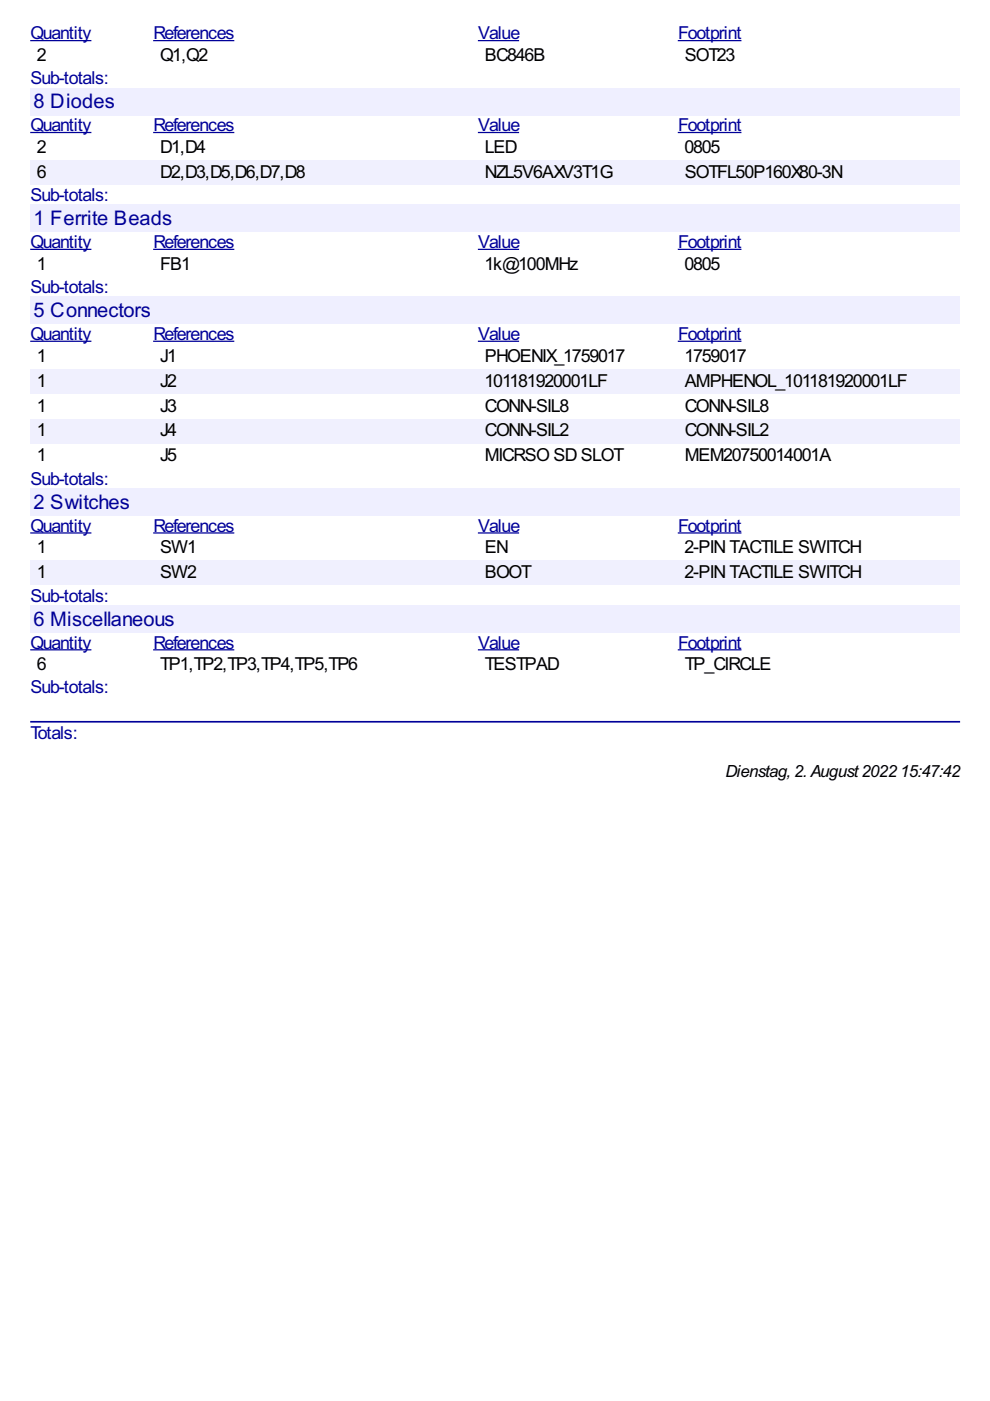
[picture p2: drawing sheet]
<svg xmlns="http://www.w3.org/2000/svg" width="210mm" height="297mm" viewBox="0 0 210 297" stroke-linecap="round" stroke-linejoin="round" font-family="sans-serif">
<defs><g id="words">
<g font-size="4.8" fill="#009">
<text x="7.1" y="23">8 Diodes</text>
<text x="7.1" y="47.8">1 Ferrite Beads</text>
<text x="7.1" y="67.2">5 Connectors</text>
<text x="7.1" y="107.9">2 Switches</text>
<text x="7.1" y="132.7">6 Miscellaneous</text>
</g>
<g font-size="4.2" fill="#009">
<text x="6.5" y="8.3">Quantity</text>
<text x="32.5" y="8.3">References</text>
<text x="101.4" y="8.3">Value</text>
<text x="143.8" y="8.3">Footprint</text>
<text x="6.5" y="17.9">Sub-totals:</text>
<text x="6.5" y="27.8">Quantity</text>
<text x="32.5" y="27.8">References</text>
<text x="101.4" y="27.8">Value</text>
<text x="143.8" y="27.8">Footprint</text>
<text x="6.5" y="42.6">Sub-totals:</text>
<text x="6.5" y="52.6">Quantity</text>
<text x="32.5" y="52.6">References</text>
<text x="101.4" y="52.6">Value</text>
<text x="143.8" y="52.6">Footprint</text>
<text x="6.5" y="62.1">Sub-totals:</text>
<text x="6.5" y="72.1">Quantity</text>
<text x="32.5" y="72.1">References</text>
<text x="101.4" y="72.1">Value</text>
<text x="143.8" y="72.1">Footprint</text>
<text x="6.5" y="102.8">Sub-totals:</text>
<text x="6.5" y="112.7">Quantity</text>
<text x="32.5" y="112.7">References</text>
<text x="101.4" y="112.7">Value</text>
<text x="143.8" y="112.7">Footprint</text>
<text x="6.5" y="127.5">Sub-totals:</text>
<text x="6.5" y="137.5">Quantity</text>
<text x="32.5" y="137.5">References</text>
<text x="101.4" y="137.5">Value</text>
<text x="143.8" y="137.5">Footprint</text>
<text x="6.5" y="147">Sub-totals:</text>
<text x="6.5" y="156.6">Totals:</text>
</g>
<g font-size="4.2">
<text x="7.8" y="12.9">2</text>
<text x="33.9" y="12.9">Q1,Q2</text>
<text x="102.8" y="12.9">BC846B</text>
<text x="145.2" y="12.9">SOT23</text>
<text x="7.8" y="32.4">2</text>
<text x="33.9" y="32.4">D1,D4</text>
<text x="102.8" y="32.4">LED</text>
<text x="145.1" y="32.4">0805</text>
<text x="7.8" y="37.7">6</text>
<text x="33.9" y="37.7">D2,D3,D5,D6,D7,D8</text>
<text x="102.8" y="37.7">NZL5V6AXV3T1G</text>
<text x="145.2" y="37.7">SOTFL50P160X80-3N</text>
<text x="7.8" y="57.2">1</text>
<text x="33.9" y="57.2">FB1</text>
<text x="102.7" y="57.2">1k@100MHz</text>
<text x="145.1" y="57.2">0805</text>
<text x="7.8" y="76.7">1</text>
<text x="33.9" y="76.7">J1</text>
<text x="102.8" y="76.7">PHOENIX_1759017</text>
<text x="145.1" y="76.7">1759017</text>
<text x="7.8" y="82">1</text>
<text x="33.9" y="82">J2</text>
<text x="102.7" y="82">101181920001LF</text>
<text x="145.2" y="82">AMPHENOL_101181920001LF</text>
<text x="7.8" y="87.3">1</text>
<text x="33.9" y="87.3">J3</text>
<text x="102.8" y="87.3">CONN-SIL8</text>
<text x="145.2" y="87.3">CONN-SIL8</text>
<text x="7.8" y="92.5">1</text>
<text x="33.9" y="92.5">J4</text>
<text x="102.8" y="92.5">CONN-SIL2</text>
<text x="145.2" y="92.5">CONN-SIL2</text>
<text x="7.8" y="97.8">1</text>
<text x="33.9" y="97.8">J5</text>
<text x="102.8" y="97.8">MICRSO SD SLOT</text>
<text x="145.2" y="97.8">MEM20750014001A</text>
<text x="7.8" y="117.3">1</text>
<text x="33.9" y="117.3">SW1</text>
<text x="102.8" y="117.3">EN</text>
<text x="145.1" y="117.3">2-PIN TACTILE SWITCH</text>
<text x="7.8" y="122.6">1</text>
<text x="33.9" y="122.6">SW2</text>
<text x="102.8" y="122.6">BOOT</text>
<text x="145.1" y="122.6">2-PIN TACTILE SWITCH</text>
<text x="7.8" y="142.1">6</text>
<text x="33.9" y="142.1">TP1,TP2,TP3,TP4,TP5,TP6</text>
<text x="102.8" y="142.1">TESTPAD</text>
<text x="145.2" y="142.1">TP_CIRCLE</text>
</g>
<text font-size="4" x="153.9" y="164.8">Dienstag,2.August202215:47:42</text>
</g></defs>
<path d="M6.4 8.6h13M32.5 8.6h17.2M101.3 8.6h8.8M143.7 8.6h13.5" fill="none" stroke="#009" stroke-width=".26"/>
<g fill="#efefff">
<path d="M6.4 18.7h197.2v5.7h-197.2z"/>
<path d="M6.9 18.8h17.2v4.7h-17.2z"/>
</g>
<path d="M6.4 28.1h13M32.5 28.1h17.2M101.3 28.1h8.8M143.7 28.1h13.5" fill="none" stroke="#009" stroke-width=".26"/>
<g fill="#f0f0fe">
<path d="M6.4 33.9h26.1v5.3h-26.1z"/>
<path d="M7.7 34.1h1.8v4.3h-1.8z"/>
<path d="M32.5 33.9h68.8v5.3h-68.8z"/>
<path d="M33.9 34.1h30.7v4.3h-30.7z"/>
<path d="M101.3 33.9h42.4v5.3h-42.4z"/>
<path d="M102.7 34.1h27v4.3h-27z"/>
<path d="M143.7 33.9h59.9v5.3h-59.9z"/>
<path d="M145 34.1h33.4v4.3h-33.4z"/>
</g>
<g fill="#efefff">
<path d="M6.4 43.4h197.2v5.8h-197.2z"/>
<path d="M6.9 43.6h29.4v4.8h-29.4z"/>
</g>
<path d="M6.4 52.9h13M32.5 52.9h17.2M101.3 52.9h8.8M143.7 52.9h13.5" fill="none" stroke="#009" stroke-width=".26"/>
<g fill="#efefff">
<path d="M6.4 62.9h197.2v5.8h-197.2z"/>
<path d="M6.9 63.2h24.9v4.8h-24.9z"/>
</g>
<path d="M6.4 72.4h13M32.5 72.4h17.2M101.3 72.4h8.8M143.7 72.4h13.5" fill="none" stroke="#009" stroke-width=".26"/>
<g fill="#f0f0fe">
<path d="M6.4 78.2h26.1v5.3h-26.1z"/>
<path d="M7.7 78.3h1.8v4.2h-1.8z"/>
<path d="M32.5 78.2h68.8v5.3h-68.8z"/>
<path d="M33.9 78.3h3.4v4.2h-3.4z"/>
<path d="M101.3 78.2h42.4v5.3h-42.4z"/>
<path d="M102.7 78.3h25.9v4.2h-25.9z"/>
<path d="M143.7 78.2h59.9v5.3h-59.9z"/>
<path d="M145 78.3h47.2v4.2h-47.2z"/>
<path d="M6.4 88.8h26.1v5.2h-26.1z"/>
<path d="M7.7 88.9h1.8v4.2h-1.8z"/>
<path d="M32.5 88.8h68.8v5.2h-68.8z"/>
<path d="M33.9 88.9h3.4v4.2h-3.4z"/>
<path d="M101.3 88.8h42.4v5.2h-42.4z"/>
<path d="M102.7 88.9h17.7v4.2h-17.7z"/>
<path d="M143.7 88.8h59.9v5.2h-59.9z"/>
<path d="M145 88.9h17.8v4.2h-17.8z"/>
</g>
<g fill="#efefff">
<path d="M6.4 103.6h197.2v5.7h-197.2z"/>
<path d="M6.9 103.7h20.4v4.7h-20.4z"/>
</g>
<path d="M6.4 113h13M32.5 113h17.2M101.3 113h8.8M143.7 113h13.5" fill="none" stroke="#009" stroke-width=".26"/>
<g fill="#f0f0fe">
<path d="M6.4 118.8h26.1v5.3h-26.1z"/>
<path d="M7.7 119h1.8v4.3h-1.8z"/>
<path d="M32.5 118.8h68.8v5.3h-68.8z"/>
<path d="M33.9 119h7.7v4.3h-7.7z"/>
<path d="M101.3 118.8h42.4v5.3h-42.4z"/>
<path d="M102.7 119h9.5v4.3h-9.5z"/>
<path d="M143.7 118.8h59.9v5.3h-59.9z"/>
<path d="M145 119h37.4v4.3h-37.4z"/>
</g>
<g fill="#efefff">
<path d="M6.4 128.3h197.2v5.8h-197.2z"/>
<path d="M6.9 128.5h29.9v4.8h-29.9z"/>
</g>
<path d="M6.4 137.8h13M32.5 137.8h17.2M101.3 137.8h8.8M143.7 137.8h13.5" fill="none" stroke="#009" stroke-width=".26"/>
<path d="M6.6 153h196.8" fill="none" stroke="#009" stroke-width=".35"/>
<use href="#words"/>
</svg>
